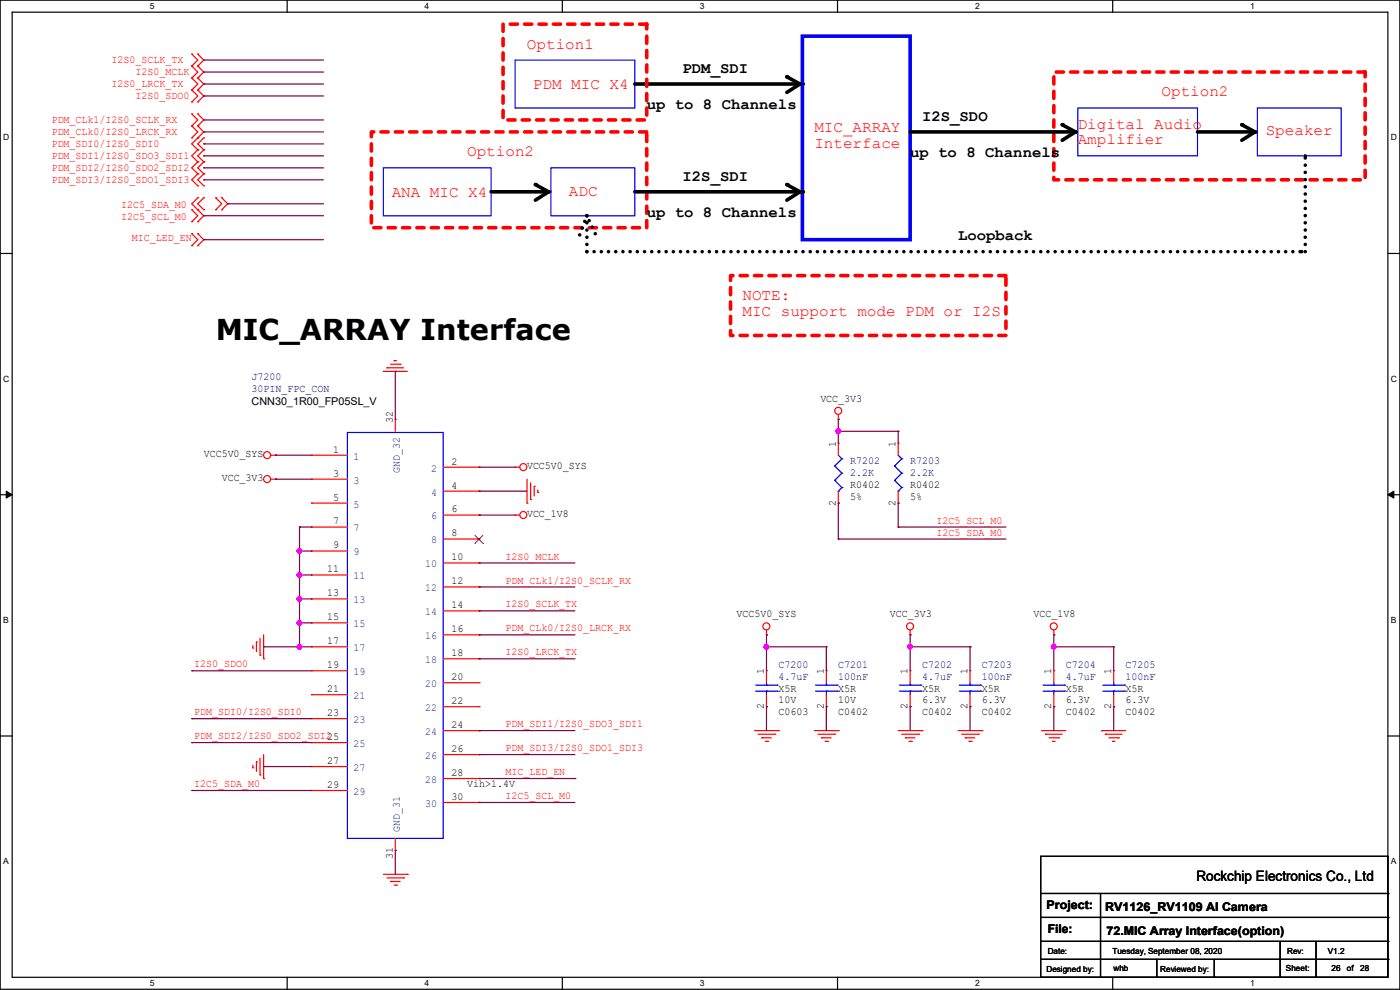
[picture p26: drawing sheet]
<svg xmlns="http://www.w3.org/2000/svg" width="297mm" height="210mm" viewBox="0 0 297 210" stroke-linecap="round" stroke-linejoin="round" font-family="sans-serif">
<defs><g id="words">
<text font-size="6.1" x="45.8" y="72.2">MIC_ARRAY Interface</text>
<g font-size="3.3" fill="#f00">
<text x="111.8" y="10.3">Option1</text>
<text x="113.1" y="18.9">PDM MIC X4</text>
<text x="246.4" y="20.4">Option2</text>
<text x="172.8" y="28.1">MIC_ARRAY</text>
<text x="228.6" y="27.3">Digital Audio</text>
<text x="268.5" y="28.6">Speaker</text>
<text x="99.1" y="33.1">Option2</text>
<text x="172.8" y="31.4">Interface</text>
<text x="228.6" y="30.6">Amplifier</text>
<text x="83.1" y="41.8">ANA MIC X4</text>
<text x="120.7" y="41.5">ADC</text>
<text x="157.5" y="63.6">NOTE:</text>
<text x="157.5" y="66.9">MIC support mode PDM or I2S</text>
</g>
<g font-size="3.3">
<text x="144.8" y="15.5">PDM_SDI</text>
<text x="137.2" y="23.1">up to 8 Channels</text>
<text x="195.6" y="25.6">I2S_SDO</text>
<text x="193.1" y="33.2">up to 8 Channels</text>
<text x="144.8" y="38.3">I2S_SDI</text>
<text x="137.2" y="45.9">up to 8 Channels</text>
<text x="203.2" y="51">Loopback</text>
</g>
<text font-size="3" x="253.8" y="186.9">Rockchip Electronics Co., Ltd</text>
<g font-size="2.5">
<text x="222" y="192.9">Project:</text>
<text x="222.3" y="198">File:</text>
<text x="234.5" y="193.2">RV1126_RV1109 AI Camera</text>
<text x="234.7" y="198.2">72.MIC Array Interface(option)</text>
</g>
<g font-size="2.3" fill="#f00">
<text x="23.7" y="13.3">I2S0_SCLK_TX</text>
<text x="28.7" y="15.9">I2S0_MCLK</text>
<text x="23.7" y="18.4">I2S0_LRCK_TX</text>
<text x="28.7" y="21">I2S0_SDO0</text>
<text x="11" y="26">PDM_CLk1/I2S0_SCLK_RX</text>
<text x="11" y="28.6">PDM_CLk0/I2S0_LRCK_RX</text>
<text x="11" y="33.7">PDM_SDI1/I2S0_SDO3_SDI1</text>
<text x="11" y="31.1">PDM_SDI0/I2S0_SDI0</text>
<text x="11" y="36.2">PDM_SDI2/I2S0_SDO2_SDI2</text>
<text x="11" y="38.7">PDM_SDI3/I2S0_SDO1_SDI3</text>
<text x="25.7" y="44.1">I2C5_SDA_M0</text>
<text x="25.7" y="46.6">I2C5_SCL_M0</text>
<text x="28" y="51.2">MIC_LED_EN</text>
<text x="198.7" y="111.1">I2C5_SCL_M0</text>
<text x="198.7" y="113.6">I2C5_SDA_M0</text>
<text x="107.2" y="118.7">I2S0_MCLK</text>
<text x="107.2" y="123.8">PDM_CLk1/I2S0_SCLK_RX</text>
<text x="107.2" y="128.9">I2S0_SCLK_TX</text>
<text x="107.2" y="133.9">PDM_CLk0/I2S0_LRCK_RX</text>
<text x="41.2" y="141.6">I2S0_SDO0</text>
<text x="107.2" y="139">I2S0_LRCK_TX</text>
<text x="41.2" y="151.7">PDM_SDI0/I2S0_SDI0</text>
<text x="107.2" y="154.3">PDM_SDI1/I2S0_SDO3_SDI1</text>
<text x="41.2" y="156.8">PDM_SDI2/I2S0_SDO2_SDI225</text>
<text x="107.2" y="159.3">PDM_SDI3/I2S0_SDO1_SDI3</text>
<text x="41.2" y="167">I2C5_SDA_M0</text>
<text x="107.2" y="164.4">MIC_LED_EN</text>
<text x="107.2" y="169.5">I2C5_SCL_M0</text>
</g>
<g font-size="2.3" fill="#000080">
<text x="53.4" y="80.6">J7200</text>
<text x="53.4" y="83.2">30PIN_FPC_CON</text>
<text x="180.4" y="98.4">R7202</text>
<text x="180.4" y="101">2.2K</text>
<text x="193.1" y="98.4">R7203</text>
<text x="193.1" y="101">2.2K</text>
<text x="165.1" y="141.6">C7200</text>
<text x="177.8" y="141.6">C7201</text>
<text x="195.6" y="141.6">C7202</text>
<text x="208.3" y="141.6">C7203</text>
<text x="226.1" y="141.6">C7204</text>
<text x="238.8" y="141.6">C7205</text>
<text x="165.1" y="144.1">4.7uF</text>
<text x="177.8" y="144.1">100nF</text>
<text x="195.6" y="144.1">4.7uF</text>
<text x="208.3" y="144.1">100nF</text>
<text x="226.1" y="144.1">4.7uF</text>
<text x="238.8" y="144.1">100nF</text>
</g>
<g font-size="2.3">
<text x="53.4" y="85.9">CNN30_1R00_FP05SL_V</text>
<text x="83.3" y="89.7" transform="rotate(-90 83.3 89.7)">32</text>
<text x="174" y="85.2">VCC_3V3</text>
<text x="177.3" y="94.8" transform="rotate(-90 177.3 94.8)">1</text>
<text x="190" y="94.8" transform="rotate(-90 190 94.8)">1</text>
<text x="43.2" y="96.9">VCC5V0_SYS</text>
<text x="47" y="102">VCC_3V3</text>
<text x="70.7" y="96">1</text>
<text x="70.7" y="101.1">3</text>
<text x="95.8" y="98.6">2</text>
<text x="111.8" y="99.4">VCC5V0_SYS</text>
<text x="70.7" y="106.2">5</text>
<text x="95.8" y="103.6">4</text>
<text x="177.3" y="107.2" transform="rotate(-90 177.3 107.2)">2</text>
<text x="180.4" y="103.5">R0402</text>
<text x="180.4" y="106">5%</text>
<text x="190" y="107.2" transform="rotate(-90 190 107.2)">2</text>
<text x="193.1" y="103.5">R0402</text>
<text x="193.1" y="106">5%</text>
<text x="70.7" y="111.3">7</text>
<text x="95.8" y="108.7">6</text>
<text x="95.8" y="113.8">8</text>
<text x="111.8" y="109.6">VCC_1V8</text>
<text x="70.7" y="116.3">9</text>
<text x="95.8" y="118.9">10</text>
<text x="69.4" y="121.4">11</text>
<text x="95.8" y="124">12</text>
<text x="69.4" y="126.5">13</text>
<text x="69.4" y="131.6">15</text>
<text x="95.8" y="129">14</text>
<text x="156.3" y="130.9">VCC5V0_SYS</text>
<text x="188.8" y="130.9">VCC_3V3</text>
<text x="219.2" y="130.9">VCC_1V8</text>
<text x="69.4" y="136.7">17</text>
<text x="95.8" y="134.1">16</text>
<text x="69.4" y="141.7">19</text>
<text x="95.8" y="139.2">18</text>
<text x="162.1" y="143" transform="rotate(-90 162.1 143)">1</text>
<text x="174.8" y="143" transform="rotate(-90 174.8 143)">1</text>
<text x="192.5" y="143" transform="rotate(-90 192.5 143)">1</text>
<text x="205.2" y="143" transform="rotate(-90 205.2 143)">1</text>
<text x="223" y="143" transform="rotate(-90 223 143)">1</text>
<text x="235.7" y="143" transform="rotate(-90 235.7 143)">1</text>
<text x="69.4" y="146.8">21</text>
<text x="95.8" y="144.3">20</text>
<text x="95.8" y="149.4">22</text>
<text x="165.1" y="146.7">X5R</text>
<text x="165.1" y="149.2">10V</text>
<text x="177.8" y="146.7">X5R</text>
<text x="177.8" y="149.2">10V</text>
<text x="195.6" y="146.7">X5R</text>
<text x="195.6" y="149.2">6.3V</text>
<text x="208.3" y="146.7">X5R</text>
<text x="208.3" y="149.2">6.3V</text>
<text x="226.1" y="146.7">X5R</text>
<text x="226.1" y="149.2">6.3V</text>
<text x="238.8" y="146.7">X5R</text>
<text x="238.8" y="149.2">6.3V</text>
<text x="69.4" y="151.9">23</text>
<text x="95.8" y="154.4">24</text>
<text x="162.1" y="150.4" transform="rotate(-90 162.1 150.4)">2</text>
<text x="165.1" y="151.8">C0603</text>
<text x="174.8" y="150.4" transform="rotate(-90 174.8 150.4)">2</text>
<text x="177.8" y="151.8">C0402</text>
<text x="192.5" y="150.4" transform="rotate(-90 192.5 150.4)">2</text>
<text x="195.6" y="151.8">C0402</text>
<text x="205.2" y="150.4" transform="rotate(-90 205.2 150.4)">2</text>
<text x="208.3" y="151.8">C0402</text>
<text x="223" y="150.4" transform="rotate(-90 223 150.4)">2</text>
<text x="226.1" y="151.8">C0402</text>
<text x="235.7" y="150.4" transform="rotate(-90 235.7 150.4)">2</text>
<text x="238.8" y="151.8">C0402</text>
<text x="95.8" y="159.5">26</text>
<text x="69.4" y="162.1">27</text>
<text x="69.4" y="167.1">29</text>
<text x="95.8" y="164.6">28</text>
<text x="99.1" y="167">Vih&gt;1.4V</text>
<text x="95.8" y="169.7">30</text>
<text x="83.3" y="182.2" transform="rotate(-90 83.3 182.2)">31</text>
</g>
<g font-size="2.3" fill="#004080">
<text x="75" y="97.5">1</text>
<text x="84.8" y="100.4" transform="rotate(-90 84.8 100.4)">GND_32</text>
<text x="91.5" y="100">2</text>
<text x="75" y="102.6">3</text>
<text x="75" y="107.7">5</text>
<text x="91.5" y="105.1">4</text>
<text x="75" y="112.7">7</text>
<text x="91.5" y="110.2">6</text>
<text x="75" y="117.8">9</text>
<text x="91.5" y="115.3">8</text>
<text x="75" y="122.9">11</text>
<text x="90.2" y="120.4">10</text>
<text x="90.2" y="125.4">12</text>
<text x="75" y="128">13</text>
<text x="90.2" y="130.5">14</text>
<text x="75" y="133.1">15</text>
<text x="90.2" y="135.6">16</text>
<text x="75" y="138.1">17</text>
<text x="75" y="143.2">19</text>
<text x="90.2" y="140.7">18</text>
<text x="75" y="148.3">21</text>
<text x="90.2" y="145.8">20</text>
<text x="75" y="153.4">23</text>
<text x="90.2" y="150.8">22</text>
<text x="90.2" y="155.9">24</text>
<text x="75" y="158.5">25</text>
<text x="90.2" y="161">26</text>
<text x="75" y="163.5">27</text>
<text x="90.2" y="166.1">28</text>
<text x="75" y="168.6">29</text>
<text x="90.2" y="171.2">30</text>
<text x="84.8" y="176.6" transform="rotate(-90 84.8 176.6)">GND_31</text>
</g>
<g font-size="1.8">
<text x="31.8" y="1.9">5</text>
<text x="90.1" y="1.9">4</text>
<text x="148.5" y="1.9">3</text>
<text x="206.8" y="1.9">2</text>
<text x="265.2" y="1.9">1</text>
<text x=".7" y="29.8">D</text>
<text x="295.1" y="29.8">D</text>
<text x=".7" y="80.9">C</text>
<text x="295.1" y="80.9">C</text>
<text x=".7" y="132.1">B</text>
<text x="295.1" y="132.1">B</text>
<text x=".7" y="183.3">A</text>
<text x="295.1" y="183.3">A</text>
<text x="222.3" y="202.3">Date:</text>
<text x="236" y="202.3">Tuesday, September 08, 2020</text>
<text x="273.1" y="202.3">Rev:</text>
<text x="281.7" y="202.3">V1.2</text>
<text x="31.8" y="209.2">5</text>
<text x="90.1" y="209.2">4</text>
<text x="148.5" y="209.2">3</text>
<text x="206.8" y="209.2">2</text>
<text x="222" y="206.1">Designed by:</text>
<text x="236.2" y="205.9">whb</text>
<text x="246.1" y="206.1">Reviewed by:</text>
<text x="265.2" y="209.2">1</text>
<text x="272.8" y="205.9">Sheet:</text>
<text x="282.5" y="205.9">26</text>
<text x="285.7" y="205.9">of</text>
<text x="288.6" y="205.9">28</text>
</g>
</g></defs>
<path d="M0 0h297v209.8h-297zM2.6 2.6h291.8v204.7h-291.8z" fill="none" stroke="#000" stroke-width=".25"/>
<g fill="#fff">
<path d="M31.7 .3h1v2h-1z"/>
<path d="M31.7 207.6h1v2h-1z"/>
</g>
<path d="M60.9 0v2.6M60.9 207.3v2.5" fill="none" stroke="#000" stroke-width=".25"/>
<g fill="#fff">
<path d="M90.1 .3h1v2h-1z"/>
<path d="M90.1 207.6h1v2h-1z"/>
</g>
<path d="M119.3 0v2.6M119.3 207.3v2.5" fill="none" stroke="#000" stroke-width=".25"/>
<g fill="#fff">
<path d="M148.5 .3h.9v2h-.9z"/>
<path d="M148.5 207.6h.9v2h-.9z"/>
</g>
<path d="M177.7 0v2.6M177.7 207.3v2.5" fill="none" stroke="#000" stroke-width=".25"/>
<g fill="#fff">
<path d="M206.8 .3h1v2h-1z"/>
<path d="M206.8 207.6h1v2h-1z"/>
</g>
<path d="M236.1 0v2.6M236.1 207.3v2.5" fill="none" stroke="#000" stroke-width=".25"/>
<g fill="#fff">
<path d="M265.2 .3h1v2h-1z"/>
<path d="M265.2 207.6h1v2h-1z"/>
<path d="M.7 28.2h1.2v1.9h-1.2z"/>
<path d="M295.1 28.2h1.2v1.9h-1.2z"/>
<path d="M.7 79.3h1.2v2h-1.2z"/>
<path d="M295.1 79.3h1.2v2h-1.2z"/>
</g>
<path d="M0 53.8h2.6M294.4 53.8h2.6" fill="none" stroke="#000" stroke-width=".25"/>
<g fill="#fff">
<path d="M.7 130.5h1.2v2h-1.2z"/>
<path d="M295.1 130.5h1.1v2h-1.1z"/>
</g>
<path d="M0 104.9h2.6M294.4 104.9h2.6" fill="none" stroke="#000" stroke-width=".25"/>
<path d="M1.3 104.2l1.3 .7-1.3 .8zM294.4 104.9l1.3-.7v1.5z" fill="#000" stroke="#000" stroke-width=".21"/>
<g fill="#fff">
<path d="M.7 181.7h1.2v2h-1.2z"/>
<path d="M295.1 181.7h1.1v2h-1.1z"/>
</g>
<g fill="none" stroke="#000" stroke-width=".25">
<path d="M0 156.1h2.6M294.4 156.1h2.6M220.8 181.7h73.6v25.6h-73.6zM220.8 189.5h73.6M220.8 194.6h73.6M220.8 199.7h73.6M233.5 189.5v17.8M271.6 199.7v7.6M279.2 199.7v7.6M294.4 189.5h.1M294.4 194.6h.1M294.4 199.7h.1"/>
<path d="M220.8 203.5h73.6M233.5 207.3h.1M245.4 207.3h.1M245.4 203.5v3.8M257.6 207.3h.1M257.6 203.5v3.8M271.6 207.3h.1M279.2 207.3h.1M294.4 203.5h.1"/>
</g>
<path d="M106.7 5.1h30.5v20.3h-30.5zM223.6 15.3h66v22.8h-66zM78.8 28h58.4v20.3h-58.4zM155 58.5h58.4v12.7h-58.4z" fill="none" stroke="#f00" stroke-width=".76" stroke-dasharray="1.5 1.5"/>
<g fill="none" stroke="#00f" stroke-width=".25">
<path d="M109.3 12.7h25.4v10.2h-25.4zM81.3 35.6h22.9v10.2h-22.9zM116.9 35.6h17.8v10.2h-17.8zM228.6 22.9h25.4v10.2h-25.4zM266.7 22.9h17.8v10.2h-17.8zM73.7 91.7h20.3v86.1h-20.3zM177.1 98.8h.1M177.1 98.8l1.5 1.6M177.8 96.6l.8 .7M178.6 97.3h.1M178.6 97.3l-1.5 1.5M189.8 98.8h.1"/>
<path d="M189.8 98.8l1.5 1.6M190.5 96.6l.8 .7M191.3 97.3h.1M191.3 97.3l-1.5 1.5M177.1 101.9h.1M177.1 101.9l1.5 1.5M177.8 104.2h.1M178.6 100.4h.1M178.6 103.4h.1M178.6 100.4l-1.5 1.5M178.6 103.4l-.8 .8M189.8 101.9h.1"/>
<path d="M189.8 101.9l1.5 1.5M190.5 104.2h.1M191.3 100.4h.1M191.3 103.4h.1M191.3 100.4l-1.5 1.5M191.3 103.4l-.8 .8M160.3 146.6h4.6M160.3 145.3h4.6M162.6 145.3h.1M162.6 146.6h.1M162.6 144.8v.5M162.6 146.6v.8"/>
<path d="M164.9 146.6h.1M164.9 145.3h.1M173 146.6h4.6M173 145.3h4.6M175.3 145.3h.1M175.3 146.6h.1M175.3 144.8v.5M175.3 146.6v.8M177.6 146.6h.1M177.6 145.3h.1M190.8 146.6h4.6M190.8 145.3h4.6"/>
<path d="M193.1 145.3h.1M193.1 146.6h.1M193.1 144.8v.5M193.1 146.6v.8M195.4 146.6h.1M195.4 145.3h.1M203.5 146.6h4.6M203.5 145.3h4.6M205.8 145.3h.1M205.8 146.6h.1M205.8 144.8v.5M205.8 146.6v.8"/>
<path d="M208.1 146.6h.1M208.1 145.3h.1M221.3 146.6h4.5M221.3 145.3h4.5M223.6 145.3h.1M223.6 146.6h.1M223.6 144.8v.5M223.6 146.6v.8M225.8 146.6h.1M225.8 145.3h.1M234 146.6h4.5M234 145.3h4.5"/>
<path d="M236.3 145.3h.1M236.3 146.6h.1M236.3 144.8v.5M236.3 146.6v.8M238.5 146.6h.1M238.5 145.3h.1"/>
</g>
<path d="M134.7 17.8h35.5M166.9 16.3l2.8 1.5-2.8 1.8M113.6 39.2l2.8 1.5-2.8 1.8M166.9 39.2l2.8 1.5-2.8 1.8M193.1 28h34.8M225.3 26.5l2.8 1.5-2.8 1.8M254 28h12M263.4 26.5l2.8 1.5-2.8 1.8M104.2 40.7h11.9M134.7 40.7h35.5" fill="none" stroke="#000" stroke-width=".76"/>
<g fill="#000">
<circle cx="166.9" cy="16.3" r=".38"/>
<circle cx="169.7" cy="17.8" r=".38"/>
<circle cx="170.2" cy="17.8" r=".38"/>
<circle cx="113.6" cy="39.2" r=".38"/>
<circle cx="166.9" cy="39.2" r=".38"/>
<circle cx="225.3" cy="26.5" r=".38"/>
<circle cx="227.9" cy="28" r=".38"/>
<circle cx="228.1" cy="28" r=".38"/>
<circle cx="263.4" cy="26.5" r=".38"/>
<circle cx="266" cy="28" r=".38"/>
<circle cx="266.2" cy="28" r=".38"/>
<circle cx="116.1" cy="40.7" r=".38"/>
<circle cx="116.4" cy="40.7" r=".38"/>
<circle cx="169.7" cy="40.7" r=".38"/>
<circle cx="170.2" cy="40.7" r=".38"/>
</g>
<path d="M170.2 7.7h22.9v43.1h-22.9z" fill="none" stroke="#00f" stroke-width=".76"/>
<path d="M123 49.8l1.5-4M124.5 53.4h151.6M124.5 53.4v-7.6M126.3 49.6l-1.8-3.8M276.9 53.4v-20.3" fill="none" stroke="#000" stroke-width=".76" stroke-dasharray="0 1.5"/>
<g fill="#000" stroke-dasharray="0 1.5">
<circle cx="276.9" cy="33.1" r=".38"/>
<circle cx="124.5" cy="45.8" r=".38"/>
<circle cx="276.1" cy="53.4" r=".38"/>
</g>
<g fill="none" stroke="#f00" stroke-width=".25">
<path d="M40.7 14h.1M40.7 11.5h.1M40.7 16.6h.1M40.7 19.1h.1M40.7 11.5l1.3 1.2-1.3 1.3M40.7 14l1.3 1.3-1.3 1.3M40.7 16.6l1.3 1.2-1.3 1.3M40.7 19.1l1.3 1.3-1.3 1.2M42 11.5h.1M42 14h.1M42 16.6h.1M42 19.1h.1"/>
<path d="M42 11.5l1.2 1.2-1.2 1.3M42 14l1.2 1.3-1.2 1.3M42 16.6l1.2 1.2-1.2 1.3M42 19.1l1.2 1.3-1.2 1.2M40.7 26.7h.1M40.7 24.2h.1M40.7 29.3h.1M40.7 21.6h.1M40.7 24.2l1.3 1.2-1.3 1.3M40.7 26.7l1.3 1.3-1.3 1.3M42 24.2h.1M42 26.7h.1"/>
<path d="M42 29.3h.1M42 34.3h.1M42 31.8h.1M42 36.9h.1M42 39.4h.1M42 21.6h.1M42 34.3l-1.3 1.3 1.3 1.3M42 24.2l1.2 1.2-1.2 1.3M42 26.7l1.2 1.3-2.5 2.5 1.3 1.3M42 31.8l-1.3 1.3 1.3 1.2M42 36.9l-1.3 1.2 1.3 1.3M43.2 34.3h.1"/>
<path d="M43.2 31.8h.1M43.2 36.9h.1M43.2 39.4h.1M43.2 29.3h.1M43.2 36.9l-1.2 1.2 1.2 1.3M43.2 31.8l-1.2 1.3 1.2 1.2M43.2 34.3l-1.2 1.3 1.2 1.3M43.2 29.3l-1.2 1.2 1.2 1.3M40.7 52.1h.1M40.7 49.6h.1M40.7 47h.1M40.7 44.5h.1"/>
<path d="M40.7 49.6l1.3 1.2-1.3 1.3M40.7 44.5l1.3 1.3-1.3 1.2M42 49.6h.1M42 52.1h.1M42 42h.1M42 44.5h.1M42 47h.1M42 49.6l1.2 1.2-1.2 1.3M42 42l-1.3 1.2 1.3 1.3M42 44.5l1.2 1.3-1.2 1.2M43.2 42h.1M43.2 44.5h.1"/>
<path d="M43.2 42l-1.2 1.2 1.2 1.3M45.8 42h.1M45.8 44.5h.1M45.8 42l1.2 1.2-1.2 1.3M47 44.5h.1M47 42h.1M47 42l1.3 1.2-1.3 1.3M81.3 78.8h.1M81.3 78.8h5.1M82.1 78h.1M82.1 78h3.5M82.8 77.3h2.1"/>
<path d="M83.6 76.5h.1M83.6 76.5h.5M84.9 77.3h.1M57.4 96.6h1.1M58.5 96.6h.1M66.1 96.6h.1M66.1 96.6h7.6M83.9 88.9h.1M83.9 88.9v2.6M94 99.1h7.6M101.6 99.1h.1M109.3 99.1h.1"/>
<path d="M109.3 99.1h1M177.8 88.9h.1M177.8 94h.1M177.8 87.9v1M177.8 94v2.6M190.5 94h.1M190.5 94v2.6M57.4 101.6h1.1M58.5 101.6h.1M66.1 101.6h.1M66.1 106.7h.1M66.1 111.8h.1"/>
<path d="M66.1 116.9h.1M66.1 101.6h7.6M66.1 106.7h7.6M66.1 111.8h7.6M66.1 116.9h7.6M94 109.3h7.6M94 104.2h7.6M94 114.3h7.6M94 119.4h7.6M101.6 104.2h.1M101.6 109.3h.1M101.6 114.3h.1"/>
<path d="M101.6 119.4h.1M109.3 109.3h.1M109.3 109.3h1M111.8 106.7h.1M111.8 101.6v5.1M112.6 106h.1M112.6 102.4v3.6M113.3 103.2h.1M113.3 103.2v2M114.1 104.4h.1M114.1 103.9v.5M177.8 106.7h.1"/>
<path d="M177.8 104.2v2.5M190.5 106.7h.1M190.5 104.2v2.5M53.6 137.5h.1M53.6 136.9v.6M54.4 136.2h.1M54.4 136.2v2M55.2 139h.1M55.2 135.4v3.6M55.9 139.7h.1M55.9 134.7v5M66.1 122h.1"/>
<path d="M66.1 127h.1M66.1 132.1h.1M66.1 137.2h.1M66.1 122h7.6M66.1 127h7.6M66.1 132.1h7.6M66.1 137.2h7.6M94 124.5h7.6M94 129.6h7.6M94 134.7h7.6M94 139.7h7.6M101.6 124.5h.1"/>
<path d="M101.6 129.6h.1M101.6 134.7h.1M101.6 139.7h.1M162.6 134.7h.1M162.6 133.6v1.1M193.1 134.7h.1M193.1 133.6v1.1M223.6 134.7h.1M223.6 133.6v1.1M66.1 142.3h.1M66.1 147.4h.1M66.1 152.4h.1"/>
<path d="M66.1 157.5h.1M66.1 142.3h7.6M66.1 147.4h7.6M66.1 152.4h7.6M66.1 157.5h7.6M94 155h7.6M94 144.8h7.6M94 149.9h7.6M101.6 144.8h.1M101.6 149.9h.1M101.6 155h.1M160.1 155h5"/>
<path d="M160.8 155.7h3.6M161.6 156.5h.1M161.6 156.5h2M162.3 157.3h.6M162.6 142.3h.1M162.6 149.9h.1M162.6 142.3v2.5M162.6 147.4v2.5M162.9 157.3h.1M164.4 155.7h.1M165.1 155h.1M172.8 155h5"/>
<path d="M173.5 155.7h3.6M174.3 156.5h.1M174.3 156.5h2M175 157.3h.6M175.3 142.3h.1M175.3 149.9h.1M175.3 142.3v2.5M175.3 147.4v2.5M175.6 157.3h.1M177.1 155.7h.1M177.8 155h.1M190.5 155h5.1"/>
<path d="M191.3 155.7h3.6M192.1 156.5h.1M192.1 156.5h2M192.8 157.3h.5M193.1 142.3h.1M193.1 149.9h.1M193.1 142.3v2.5M193.1 147.4v2.5M193.3 157.3h.1M194.9 155.7h.1M195.6 155h.1M203.2 155h5.1"/>
<path d="M204 155.7h3.6M204.8 156.5h.1M204.8 156.5h2M205.5 157.3h.5M205.8 142.3h.1M205.8 149.9h.1M205.8 142.3v2.5M205.8 147.4v2.5M206 157.3h.1M207.6 155.7h.1M208.3 155h.1M221 155h.1"/>
<path d="M221 155h5.1M221.8 155.7h.1M221.8 155.7h3.5M222.5 156.5h2.1M223.3 157.3h.1M223.3 157.3h.5M223.6 142.3h.1M223.6 149.9h.1M223.6 142.3v2.5M223.6 147.4v2.5M224.6 156.5h.1M233.7 155h.1"/>
<path d="M233.7 155h5.1M234.5 155.7h.1M234.5 155.7h3.5M235.2 156.5h2.1M236 157.3h.1M236 157.3h.5M236.3 142.3h.1M236.3 149.9h.1M236.3 142.3v2.5M236.3 147.4v2.5M237.3 156.5h.1M53.6 162.9h.1"/>
<path d="M53.6 162.3v.6M54.4 161.6h.1M54.4 161.6v2M55.2 164.4h.1M55.2 160.8v3.6M55.9 165.1h.1M55.9 160.1v5M66.1 162.6h.1M66.1 167.7h.1M66.1 162.6h7.6M66.1 167.7h7.6M83.9 177.8v2.6"/>
<path d="M94 160.1h7.6M94 165.1h7.6M94 170.2h7.6M101.6 160.1h.1M101.6 165.1h.1M101.6 170.2h.1M81.3 185.5h5.1M82.1 186.2h3.5M82.8 187h.1M82.8 187h2.1M83.6 187.7h.5M83.9 180.4h.1"/>
<path d="M84.1 187.7h.1M85.6 186.2h.1M86.4 185.5h.1"/>
<circle cx="56.7" cy="96.5" r=".74"/>
<circle cx="111" cy="99.1" r=".74"/>
<circle cx="177.8" cy="87.1" r=".74"/>
<circle cx="56.7" cy="101.6" r=".74"/>
<circle cx="111" cy="109.2" r=".74"/>
<circle cx="162.6" cy="132.9" r=".74"/>
<circle cx="193.1" cy="132.9" r=".74"/>
<circle cx="223.5" cy="132.9" r=".74"/>
</g>
<path d="M100.7 115.3h.1M100.7 113.5l1.8 1.8M102.5 115.3h.1M102.5 113.5l-1.8 1.8" fill="none" stroke="#804000" stroke-width=".21"/>
<g fill="none" stroke="#800040" stroke-width=".25">
<path d="M43.2 12.7h.1M43.2 15.3h.1M43.2 17.8h.1M43.2 12.7h25.4M43.2 15.3h25.4M43.2 17.8h25.4M43.2 20.4h.1M43.2 25.4h.1M43.2 28h.1M43.2 38.1h.1M43.2 35.6h.1M43.2 33.1h.1"/>
<path d="M43.2 30.5h.1M43.2 20.4h25.4M43.2 25.4h25.4M43.2 28h25.4M43.2 38.1h25.4M43.2 35.6h25.4M43.2 33.1h25.4M43.2 30.5h25.4M43.2 50.8h.1M43.2 45.8h.1M43.2 50.8h25.4M43.2 45.8h25.4"/>
<path d="M48.3 43.2h.1M48.3 43.2h20.3M83.9 78.8h.1M83.9 78.8v10.1M58.5 96.6h.1M58.5 96.6h7.6M101.6 99.1h.1M101.6 99.1h7.7M177.8 91.5h.1M177.8 88.9h.1M177.8 91.5h12.7M177.8 88.9v5.1"/>
<path d="M190.5 91.5h.1M190.5 91.5v2.5M58.5 101.6h.1M58.5 101.6h7.6M63.5 111.8h.1M63.5 116.9h.1M63.5 111.8h2.6M63.5 116.9h2.6M63.5 111.8v25.4M101.6 104.2h.1M101.6 109.3h.1M101.6 119.4h.1"/>
<path d="M101.6 104.2h10.2M101.6 109.3h7.7M101.6 119.4h20.4M177.8 114.3h.1M177.8 106.7h.1M177.8 114.3h35.6M177.8 106.7v7.6M190.5 111.8h.1M190.5 106.7h.1M190.5 111.8h22.9M190.5 106.7v5.1M55.9 137.2h.1"/>
<path d="M55.9 137.2h10.2M63.5 122h.1M63.5 132.1h.1M63.5 127h.1M63.5 137.2h.1M63.5 122h2.6M63.5 132.1h2.6M63.5 127h2.6M101.6 129.6h.1M101.6 139.7h.1M101.6 134.7h.1M101.6 124.5h.1"/>
<path d="M101.6 129.6h20.4M101.6 139.7h20.4M101.6 134.7h20.4M101.6 124.5h20.4M162.6 137.2h.1M162.6 134.7h.1M162.6 137.2h12.7M162.6 134.7v7.6M175.3 137.2h.1M175.3 137.2v5.1M193.1 134.7h.1M193.1 137.2h.1"/>
<path d="M193.1 137.2h12.7M193.1 134.7v7.6M205.8 137.2h.1M205.8 137.2v5.1M223.6 137.2h.1M223.6 134.7h.1M223.6 137.2h12.7M223.6 134.7v7.6M236.3 137.2h.1M236.3 137.2v5.1M40.7 157.5h.1M40.7 152.4h.1"/>
<path d="M40.7 142.3h.1M40.7 157.5h25.4M40.7 152.4h25.4M40.7 142.3h25.4M101.6 155h.1M101.6 155h20.4M162.6 149.9h.1M162.6 149.9v5.1M175.3 149.9h.1M175.3 149.9v5.1M193.1 149.9h.1M193.1 149.9v5.1"/>
<path d="M205.8 149.9h.1M205.8 149.9v5.1M223.6 149.9h.1M223.6 149.9v5.1M236.3 149.9h.1M236.3 149.9v5.1M40.7 167.7h.1M40.7 167.7h25.4M55.9 162.6h.1M55.9 162.6h10.2M101.6 160.1h.1M101.6 170.2h.1"/>
<path d="M101.6 160.1h20.4M101.6 170.2h20.4M101.6 165.1h20.4M122 165.1h.1M83.9 180.4h.1M83.9 180.4v5.1"/>
</g>
<g fill="#f0f" stroke="#f0f" stroke-width=".25">
<circle cx="63.5" cy="116.9" r=".49"/>
<circle cx="63.5" cy="121.9" r=".49"/>
<circle cx="63.5" cy="127" r=".49"/>
<circle cx="63.5" cy="137.2" r=".49"/>
<circle cx="63.5" cy="132.1" r=".49"/>
<circle cx="223.5" cy="137.2" r=".49"/>
<circle cx="162.6" cy="137.2" r=".49"/>
<circle cx="193.1" cy="137.2" r=".49"/>
<circle cx="177.8" cy="91.5" r=".49"/>
</g>
<use href="#words"/>
</svg>
